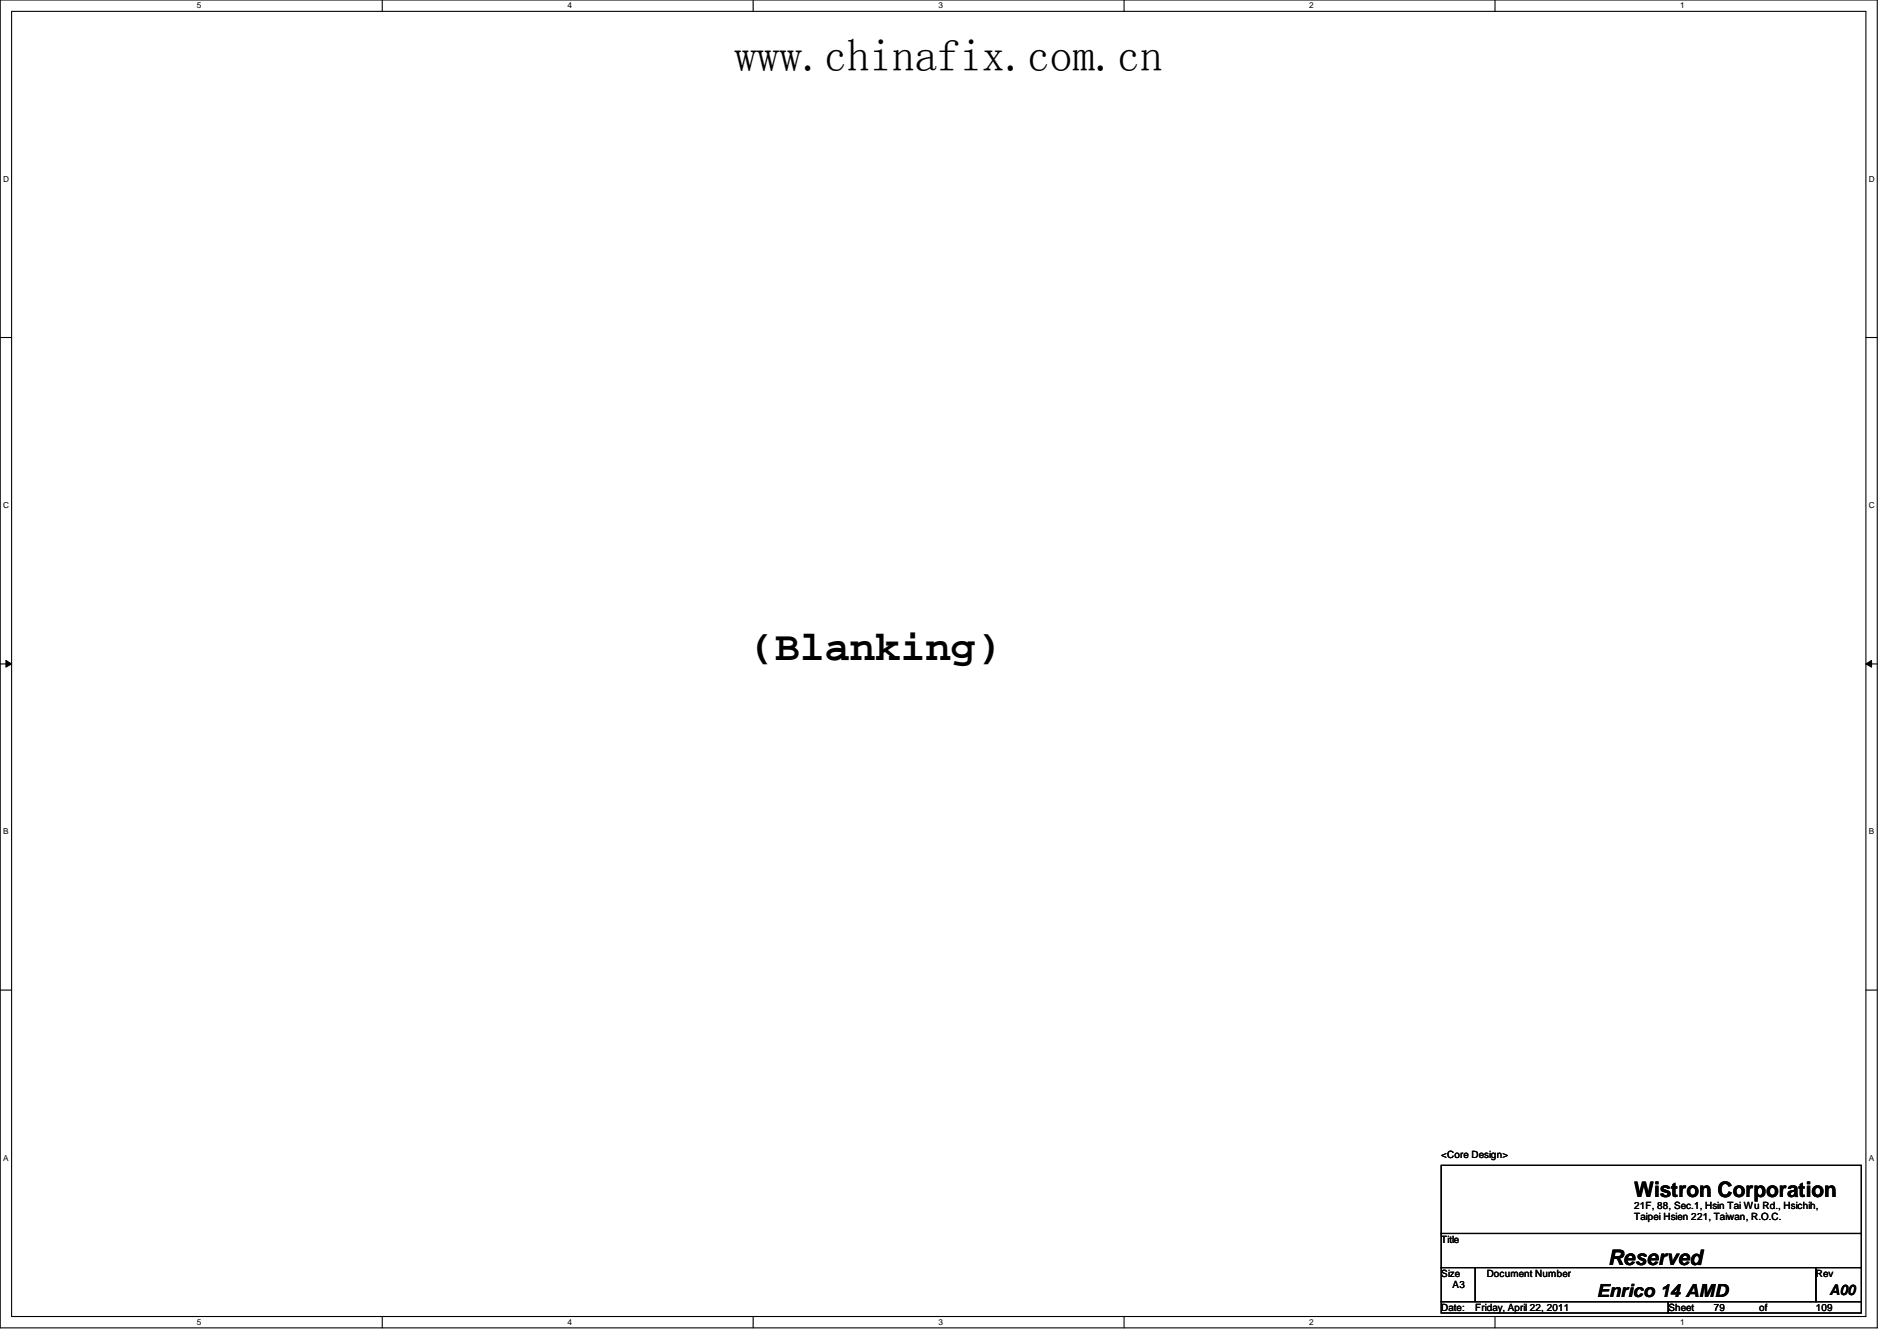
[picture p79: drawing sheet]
<svg xmlns="http://www.w3.org/2000/svg" width="297mm" height="210mm" viewBox="0 0 297 210" stroke-linecap="round" stroke-linejoin="round" font-family="sans-serif">
<defs><g id="words">
<text font-size="7.1" x="115" y="11.1">www.chinafix.com.cn</text>
<text font-size="6.6" x="117.4" y="103.3">(Blanking)</text>
<g font-size="3.3">
<text x="255.9" y="187.3">Wistron Corporation</text>
<text x="251.8" y="198.1">Reserved</text>
</g>
<text font-size="2.8" x="250" y="202.9">Enrico 14 AMD</text>
<text font-size="2.3" x="286.5" y="202.6">A00</text>
<g font-size="1.6">
<text x="225.7" y="181.2">&lt;Core Design&gt;</text>
<text x="255.9" y="189.2">21F, 88, Sec.1, Hsin Tai Wu Rd., Hsichih,</text>
<text x="255.9" y="191">Taipei Hsien 221, Taiwan, R.O.C.</text>
<text x="225.7" y="194.5">Title</text>
<text x="225.7" y="199.9">Size</text>
<text x="227.5" y="201.6">A3</text>
<text x="232.8" y="199.9">Document Number</text>
<text x="284.3" y="199.9">Rev</text>
<text x="225.7" y="205.2">Date:</text>
<text x="231" y="205.2">Friday, April 22, 2011</text>
<text x="261.2" y="205.2">Sheet</text>
<text x="268.3" y="205.2">79</text>
<text x="275.5" y="205.2">of</text>
<text x="284.3" y="205.2">109</text>
</g>
<g font-size="1.3">
<text x="30.8" y="1.3">5</text>
<text x="88.9" y="1.3">4</text>
<text x="146.9" y="1.3">3</text>
<text x="205" y="1.3">2</text>
<text x="263.1" y="1.3">1</text>
<text x=".5" y="28.4">D</text>
<text x="292.6" y="28.4">D</text>
<text x=".5" y="79.5">C</text>
<text x="292.6" y="79.5">C</text>
<text x=".5" y="130.6">B</text>
<text x="292.6" y="130.6">B</text>
<text x=".5" y="181.7">A</text>
<text x="292.6" y="181.7">A</text>
<text x="30.8" y="207.4">5</text>
<text x="88.9" y="207.4">4</text>
<text x="146.9" y="207.4">3</text>
<text x="205" y="207.4">2</text>
<text x="263.1" y="207.4">1</text>
</g>
</g></defs>
<path d="M0 0h293.9v207.8h-293.9zM1.8 1.8h290.4v204.3h-290.4z" fill="none" stroke="#000" stroke-width=".17"/>
<g fill="#fff">
<path d="M30.8 .2h.7v1.4h-.7z"/>
<path d="M30.8 206.2h.7v1.4h-.7z"/>
</g>
<path d="M59.9 0v1.8M59.9 206.1v1.7" fill="none" stroke="#000" stroke-width=".17"/>
<g fill="#fff">
<path d="M88.9 .2h.6v1.4h-.6z"/>
<path d="M88.9 206.2h.6v1.4h-.6z"/>
</g>
<path d="M117.9 0v1.8M117.9 206.1v1.7" fill="none" stroke="#000" stroke-width=".17"/>
<g fill="#fff">
<path d="M146.9 .2h.7v1.4h-.7z"/>
<path d="M146.9 206.2h.7v1.4h-.7z"/>
</g>
<path d="M176 0v1.8M176 206.1v1.7" fill="none" stroke="#000" stroke-width=".17"/>
<g fill="#fff">
<path d="M205 .2h.7v1.4h-.7z"/>
<path d="M205 206.2h.7v1.4h-.7z"/>
</g>
<path d="M234.1 0v1.8M234.1 206.1v1.7" fill="none" stroke="#000" stroke-width=".17"/>
<g fill="#fff">
<path d="M263.1 .2h.7v1.4h-.7z"/>
<path d="M263.1 206.2h.7v1.4h-.7z"/>
<path d="M.5 27.3h.9v1.4h-.9z"/>
<path d="M292.6 27.3h.9v1.4h-.9z"/>
<path d="M.5 78.4h.9v1.4h-.9z"/>
<path d="M292.6 78.4h.9v1.4h-.9z"/>
</g>
<path d="M0 52.8h1.8M292.2 52.8h1.7" fill="none" stroke="#000" stroke-width=".17"/>
<g fill="#fff">
<path d="M.5 129.5h.8v1.3h-.8z"/>
<path d="M292.6 129.5h.8v1.3h-.8z"/>
</g>
<path d="M0 103.9h1.8M292.2 103.9h1.7" fill="none" stroke="#000" stroke-width=".17"/>
<path d="M.9 103.4l.9 .5-.9 .5zM292.2 103.9l.9-.5v1z" fill="#000"/>
<path d="M.9 103.4l.9 .5-.9 .5zM292.2 103.9l.9-.5v1z" fill="none" stroke="#000" stroke-width=".16"/>
<g fill="#fff">
<path d="M.5 180.5h.8v1.4h-.8z"/>
<path d="M292.6 180.5h.8v1.4h-.8z"/>
</g>
<path d="M0 155h1.8M292.2 155h1.7M225.7 182.4h65.7v10.7h-65.7zM225.7 193.1h65.7v5.3h-65.7zM225.7 198.4h5.3v5.3h-5.3zM231 198.4h53.3v5.3h-53.3zM284.3 198.4h7.1v5.3h-7.1zM225.7 203.7h35.5v1.8h-35.5zM261.2 203.7h30.2v1.8h-30.2z" fill="none" stroke="#000" stroke-width=".17"/>
<use href="#words"/>
</svg>
